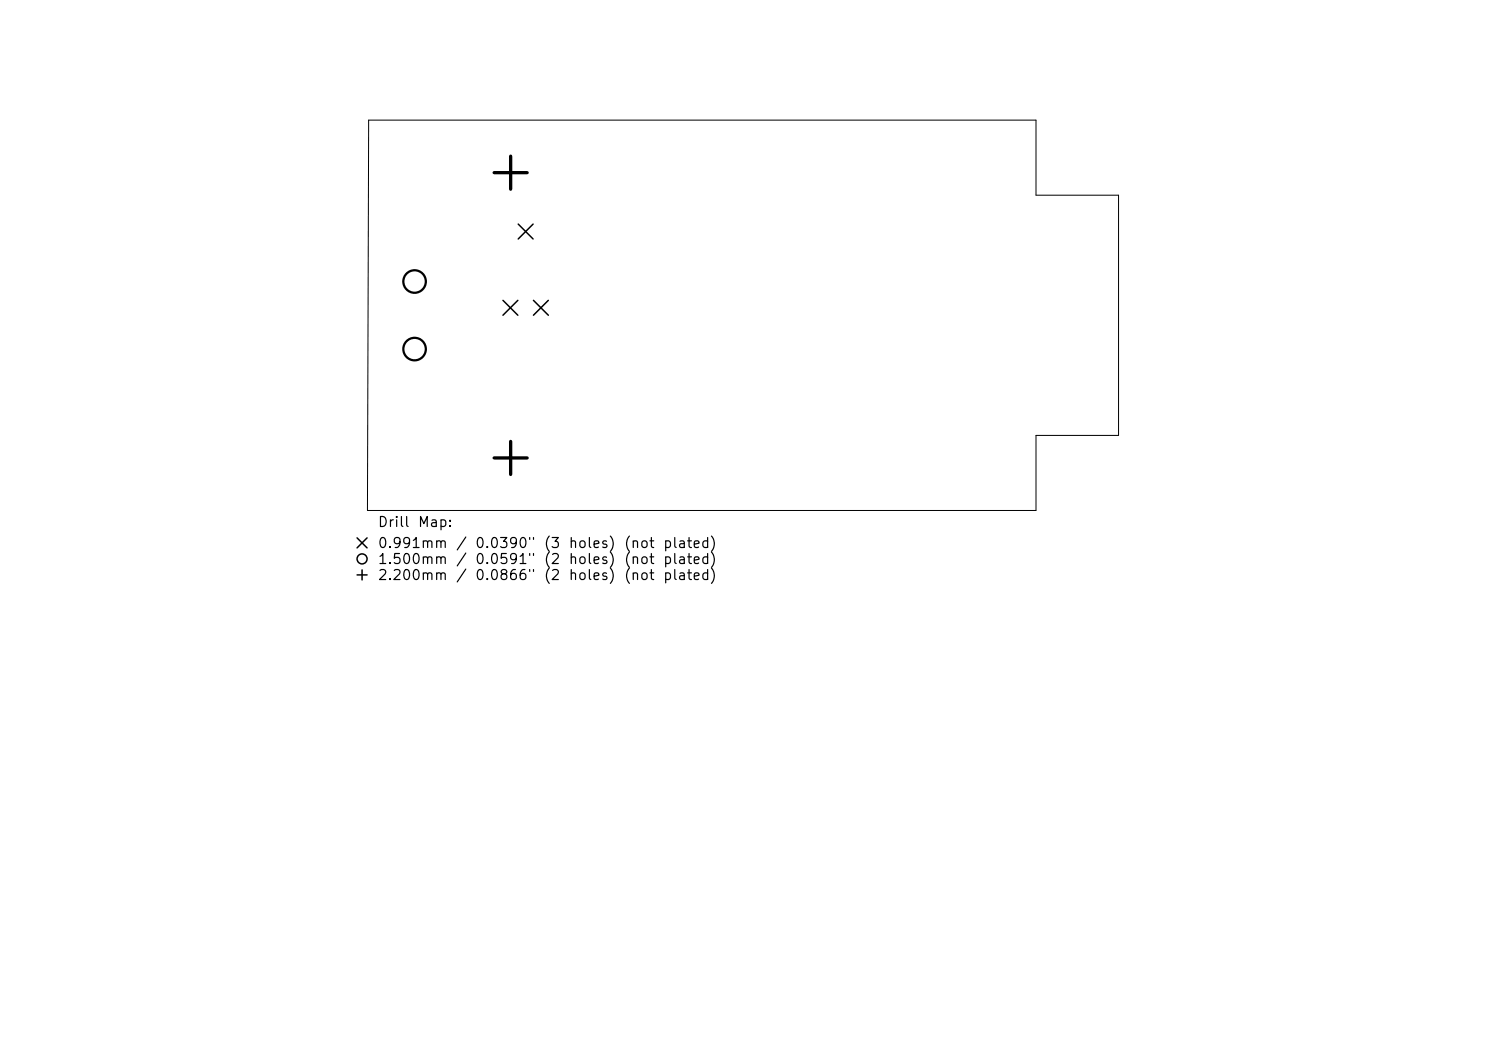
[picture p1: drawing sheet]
<svg xmlns="http://www.w3.org/2000/svg" width="297mm" height="210mm" viewBox="0 0 297 210" stroke-linecap="round" stroke-linejoin="round" font-family="sans-serif">
<defs><g id="words">
<g font-size="2">
<text x="75.4" y="105.8">Drill</text>
<text x="83.4" y="105.8">Map:</text>
<text x="75.4" y="110">0.991mm</text>
<text x="75.4" y="113.2">1.500mm</text>
<text x="91" y="110">/</text>
<text x="91" y="113.2">/</text>
<text x="94.8" y="110">0.0390&quot;</text>
<text x="94.8" y="113.2">0.0591&quot;</text>
<text x="108.5" y="110">(3</text>
<text x="108.5" y="113.2">(2</text>
<text x="113.5" y="110">holes)</text>
<text x="113.5" y="113.2">holes)</text>
<text x="124.6" y="110">(not</text>
<text x="124.6" y="113.2">(not</text>
<text x="132.4" y="110">plated)</text>
<text x="132.4" y="113.2">plated)</text>
<text x="75.4" y="116.4">2.200mm</text>
<text x="91" y="116.4">/</text>
<text x="94.8" y="116.4">0.0866&quot;</text>
<text x="108.5" y="116.4">(2</text>
<text x="113.5" y="116.4">holes)</text>
<text x="124.6" y="116.4">(not</text>
<text x="132.4" y="116.4">plated)</text>
</g>
</g></defs>
<path d="M73.7 24h133.4v15h16.5v48h-16.5v15h-133.7z" fill="none" stroke="#000" stroke-width=".2"/>
<g fill="none" stroke="#000" stroke-width=".3">
<path d="M103.6 44.8l2.9 2.9M106.5 44.8l-2.9 2.9M100.5 60l3 3M103.5 60l-3 3M106.6 60l3 3M109.6 60l-3 3M71.4 107.5l2 2M71.4 114.9h2M72.4 113.9v2M73.4 107.5l-2 2"/>
<circle cx="72.4" cy="111.7" r="1"/>
</g>
<g fill="none" stroke="#000" stroke-width=".45">
<circle cx="82.9" cy="56.3" r="2.25"/>
<circle cx="82.9" cy="69.8" r="2.25"/>
</g>
<path d="M98.8 34.5h6.6M102.1 31.2v6.6M98.8 91.5h6.6M102.1 88.2v6.6" fill="none" stroke="#000" stroke-width=".66"/>
<use href="#words"/>
</svg>
